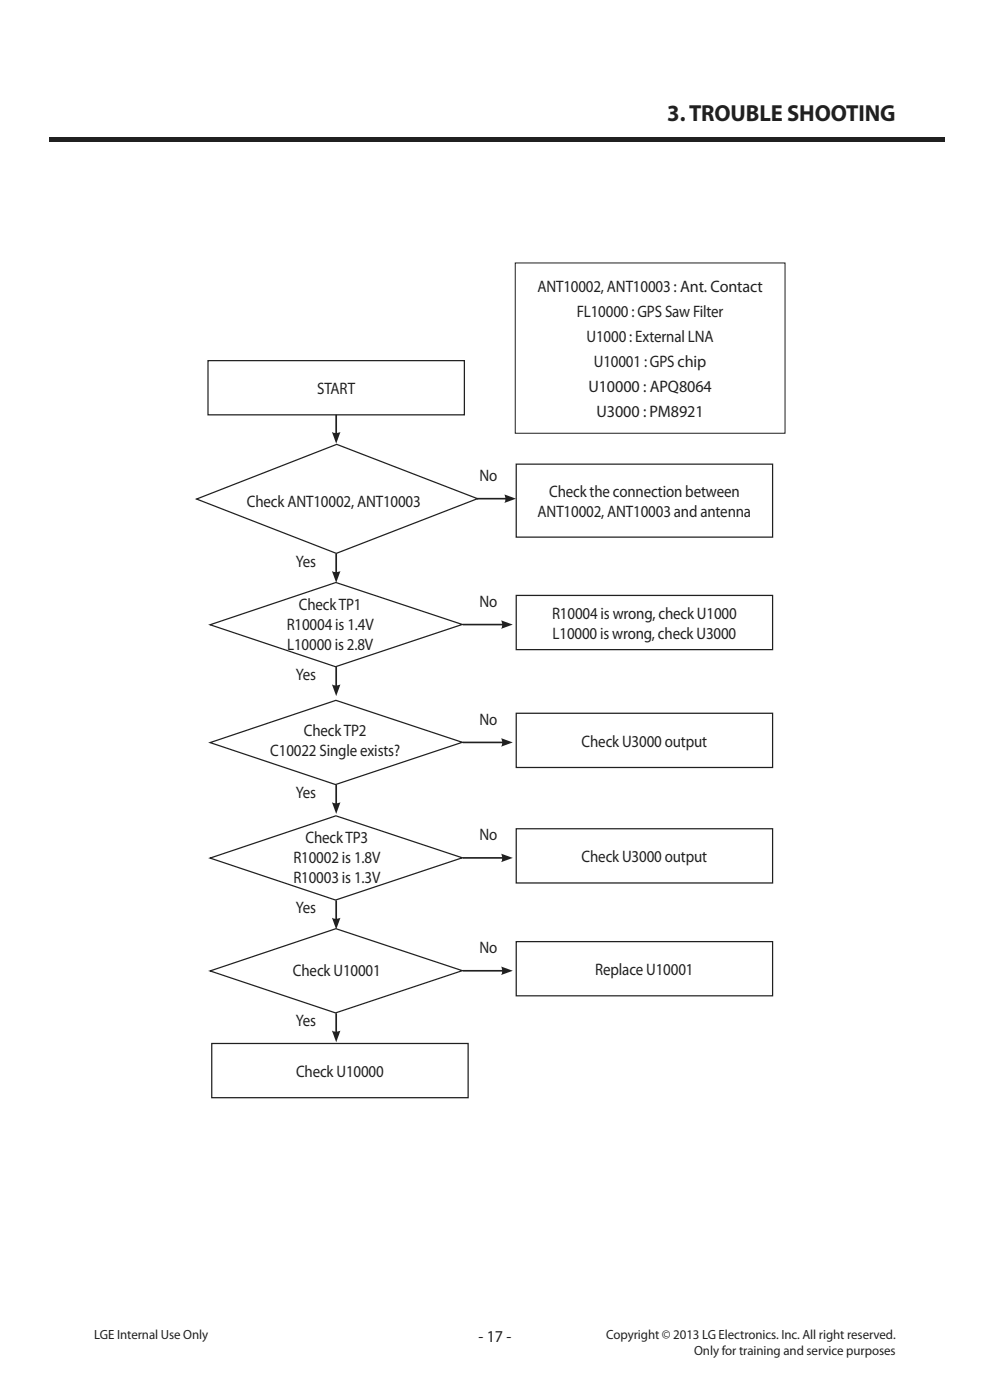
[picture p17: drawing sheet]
<svg xmlns="http://www.w3.org/2000/svg" width="210mm" height="297mm" viewBox="0 0 210 297" stroke-linecap="round" stroke-linejoin="round" font-family="sans-serif">
<defs><g id="words">
<text font-size="4.9" fill="#231f20" x="141.5" y="25.7">3. TROUBLE SHOOTING</text>
<g font-size="3.5" fill="#231f20">
<text x="114" y="61.9">ANT10002, ANT10003 : Ant. Contact</text>
<text x="122.3" y="67.2">FL10000 : GPS Saw Filter</text>
<text x="124.4" y="72.5">U1000 : External LNA</text>
<text x="126" y="77.8">U10001 : GPS chip</text>
<text x="67.3" y="83.6">START</text>
<text x="124.8" y="83.1">U10000 : APQ8064</text>
<text x="126.5" y="88.4">U3000 : PM8921</text>
<text x="52.4" y="107.5">Check ANT10002, ANT10003</text>
<text x="101.7" y="102">No</text>
<text x="116.5" y="105.4">Check the connection between</text>
<text x="114" y="109.6">ANT10002, ANT10003 and antenna</text>
<text x="62.8" y="120.2">Yes</text>
<text x="63.4" y="129.4">Check TP1</text>
<text x="101.7" y="128.7">No</text>
<text x="117.1" y="131.3">R10004 is wrong, check U1000</text>
<text x="60.8" y="133.7">R10004 is 1.4V</text>
<text x="60.9" y="137.9">L10000 is 2.8V</text>
<text x="117.2" y="135.5">L10000 is wrong, check U3000</text>
<text x="62.8" y="144.2">Yes</text>
<text x="101.7" y="153.7">No</text>
<text x="57.3" y="160.4">C10022 Single exists?</text>
<text x="64.5" y="156.2">Check TP2</text>
<text x="123.4" y="158.4">Check U3000 output</text>
<text x="62.8" y="169.2">Yes</text>
<text x="64.8" y="178.9">Check TP3</text>
<text x="101.7" y="178.2">No</text>
<text x="62.2" y="183.2">R10002 is 1.8V</text>
<text x="123.4" y="182.9">Check U3000 output</text>
<text x="62.2" y="187.4">R10003 is 1.3V</text>
<text x="62.8" y="193.7">Yes</text>
<text x="101.7" y="202.2">No</text>
<text x="62.1" y="207.1">Check U10001</text>
<text x="126.3" y="206.8">Replace U10001</text>
<text x="62.8" y="217.7">Yes</text>
<text x="62.8" y="228.4">Check U10000</text>
<text x="101.5" y="284.6">- 17 -</text>
</g>
<g font-size="2.8" fill="#231f20">
<text x="20" y="284.1">LGE Internal Use Only</text>
<text x="128.6" y="284.1">Copyright © 2013 LG Electronics. Inc. All right reserved.</text>
<text x="147.2" y="287.5">Only for training and service purposes</text>
</g>
</g></defs>
<path d="M10.4 29h190v1h-190z" fill="#231f20"/>
<path d="M44.1 76.5h54.4v11.5h-54.4zM41.7 105.9l29.7-11.6 29.9 11.5-30 11.6zM44.6 132.5l26.7-8.9 26.8 8.9-26.9 8.9zM44.6 157.5l26.7-8.9 26.8 8.9-26.9 8.9zM44.6 182l26.7-8.9 26.8 8.9-26.9 8.9zM44.6 206l26.7-9 26.8 8.9-26.9 9z" fill="none" stroke="#231f20" stroke-width=".26"/>
<path d="M71.3 88v4.2" fill="none" stroke="#231f20" stroke-width=".35"/>
<path d="M70.4 91.6a1.81 1.81 0 0 0 1.8 0l-.9 2.5z" fill="#231f20"/>
<path d="M101.2 105.8h6.3" fill="none" stroke="#231f20" stroke-width=".35"/>
<path d="M107 104.9l2.5 .9-2.5 .9a1.81 1.81 0 0 0 0-1.8z" fill="#231f20"/>
<path d="M98.2 132.5h8.6" fill="none" stroke="#231f20" stroke-width=".35"/>
<path d="M106.3 131.6l2.5 .9-2.5 .9a1.81 1.81 0 0 0 0-1.8z" fill="#231f20"/>
<path d="M98.2 157.5h8.6" fill="none" stroke="#231f20" stroke-width=".35"/>
<path d="M106.3 156.6l2.5 .9-2.5 .9a1.81 1.81 0 0 0 0-1.8z" fill="#231f20"/>
<path d="M98.2 182h8.6" fill="none" stroke="#231f20" stroke-width=".35"/>
<path d="M106.3 181.1l2.5 .9-2.5 .9a1.81 1.81 0 0 0 0-1.8z" fill="#231f20"/>
<path d="M98.2 205.9h8.6" fill="none" stroke="#231f20" stroke-width=".35"/>
<path d="M106.3 205l2.5 .9-2.5 .9a1.81 1.81 0 0 0 0-1.8z" fill="#231f20"/>
<path d="M109.5 98.5h54.4v15.5h-54.4z" fill="none" stroke="#231f20" stroke-width=".26"/>
<path d="M71.3 117.5v4.2" fill="none" stroke="#231f20" stroke-width=".35"/>
<path d="M70.4 121.1a1.81 1.81 0 0 0 1.8 0l-.9 2.5z" fill="#231f20"/>
<path d="M71.3 141.5v4.2" fill="none" stroke="#231f20" stroke-width=".35"/>
<path d="M70.4 145.2a1.81 1.81 0 0 0 1.8 0l-.9 2.5z" fill="#231f20"/>
<path d="M71.3 166.5v4.2" fill="none" stroke="#231f20" stroke-width=".35"/>
<path d="M70.4 170.2a1.81 1.81 0 0 0 1.8 0l-.9 2.5z" fill="#231f20"/>
<path d="M71.3 191v4.2" fill="none" stroke="#231f20" stroke-width=".35"/>
<path d="M70.4 194.7a1.81 1.81 0 0 0 1.8 0l-.9 2.5z" fill="#231f20"/>
<path d="M71.3 214.9v4.3" fill="none" stroke="#231f20" stroke-width=".35"/>
<path d="M70.4 218.6a1.81 1.81 0 0 0 1.8 0l-.9 2.5z" fill="#231f20"/>
<path d="M109.5 126.3h54.4v11.5h-54.4zM109.5 151.3h54.4v11.5h-54.4zM109.5 175.8h54.4v11.5h-54.4zM109.5 199.8h54.4v11.5h-54.4zM44.9 221.4h54.4v11.5h-54.4z" fill="none" stroke="#231f20" stroke-width=".26"/>
<path d="M109.3 55.8h57.2v36.1h-57.2z" fill="none" stroke="#231f20" stroke-width=".21"/>
<use href="#words"/>
</svg>
